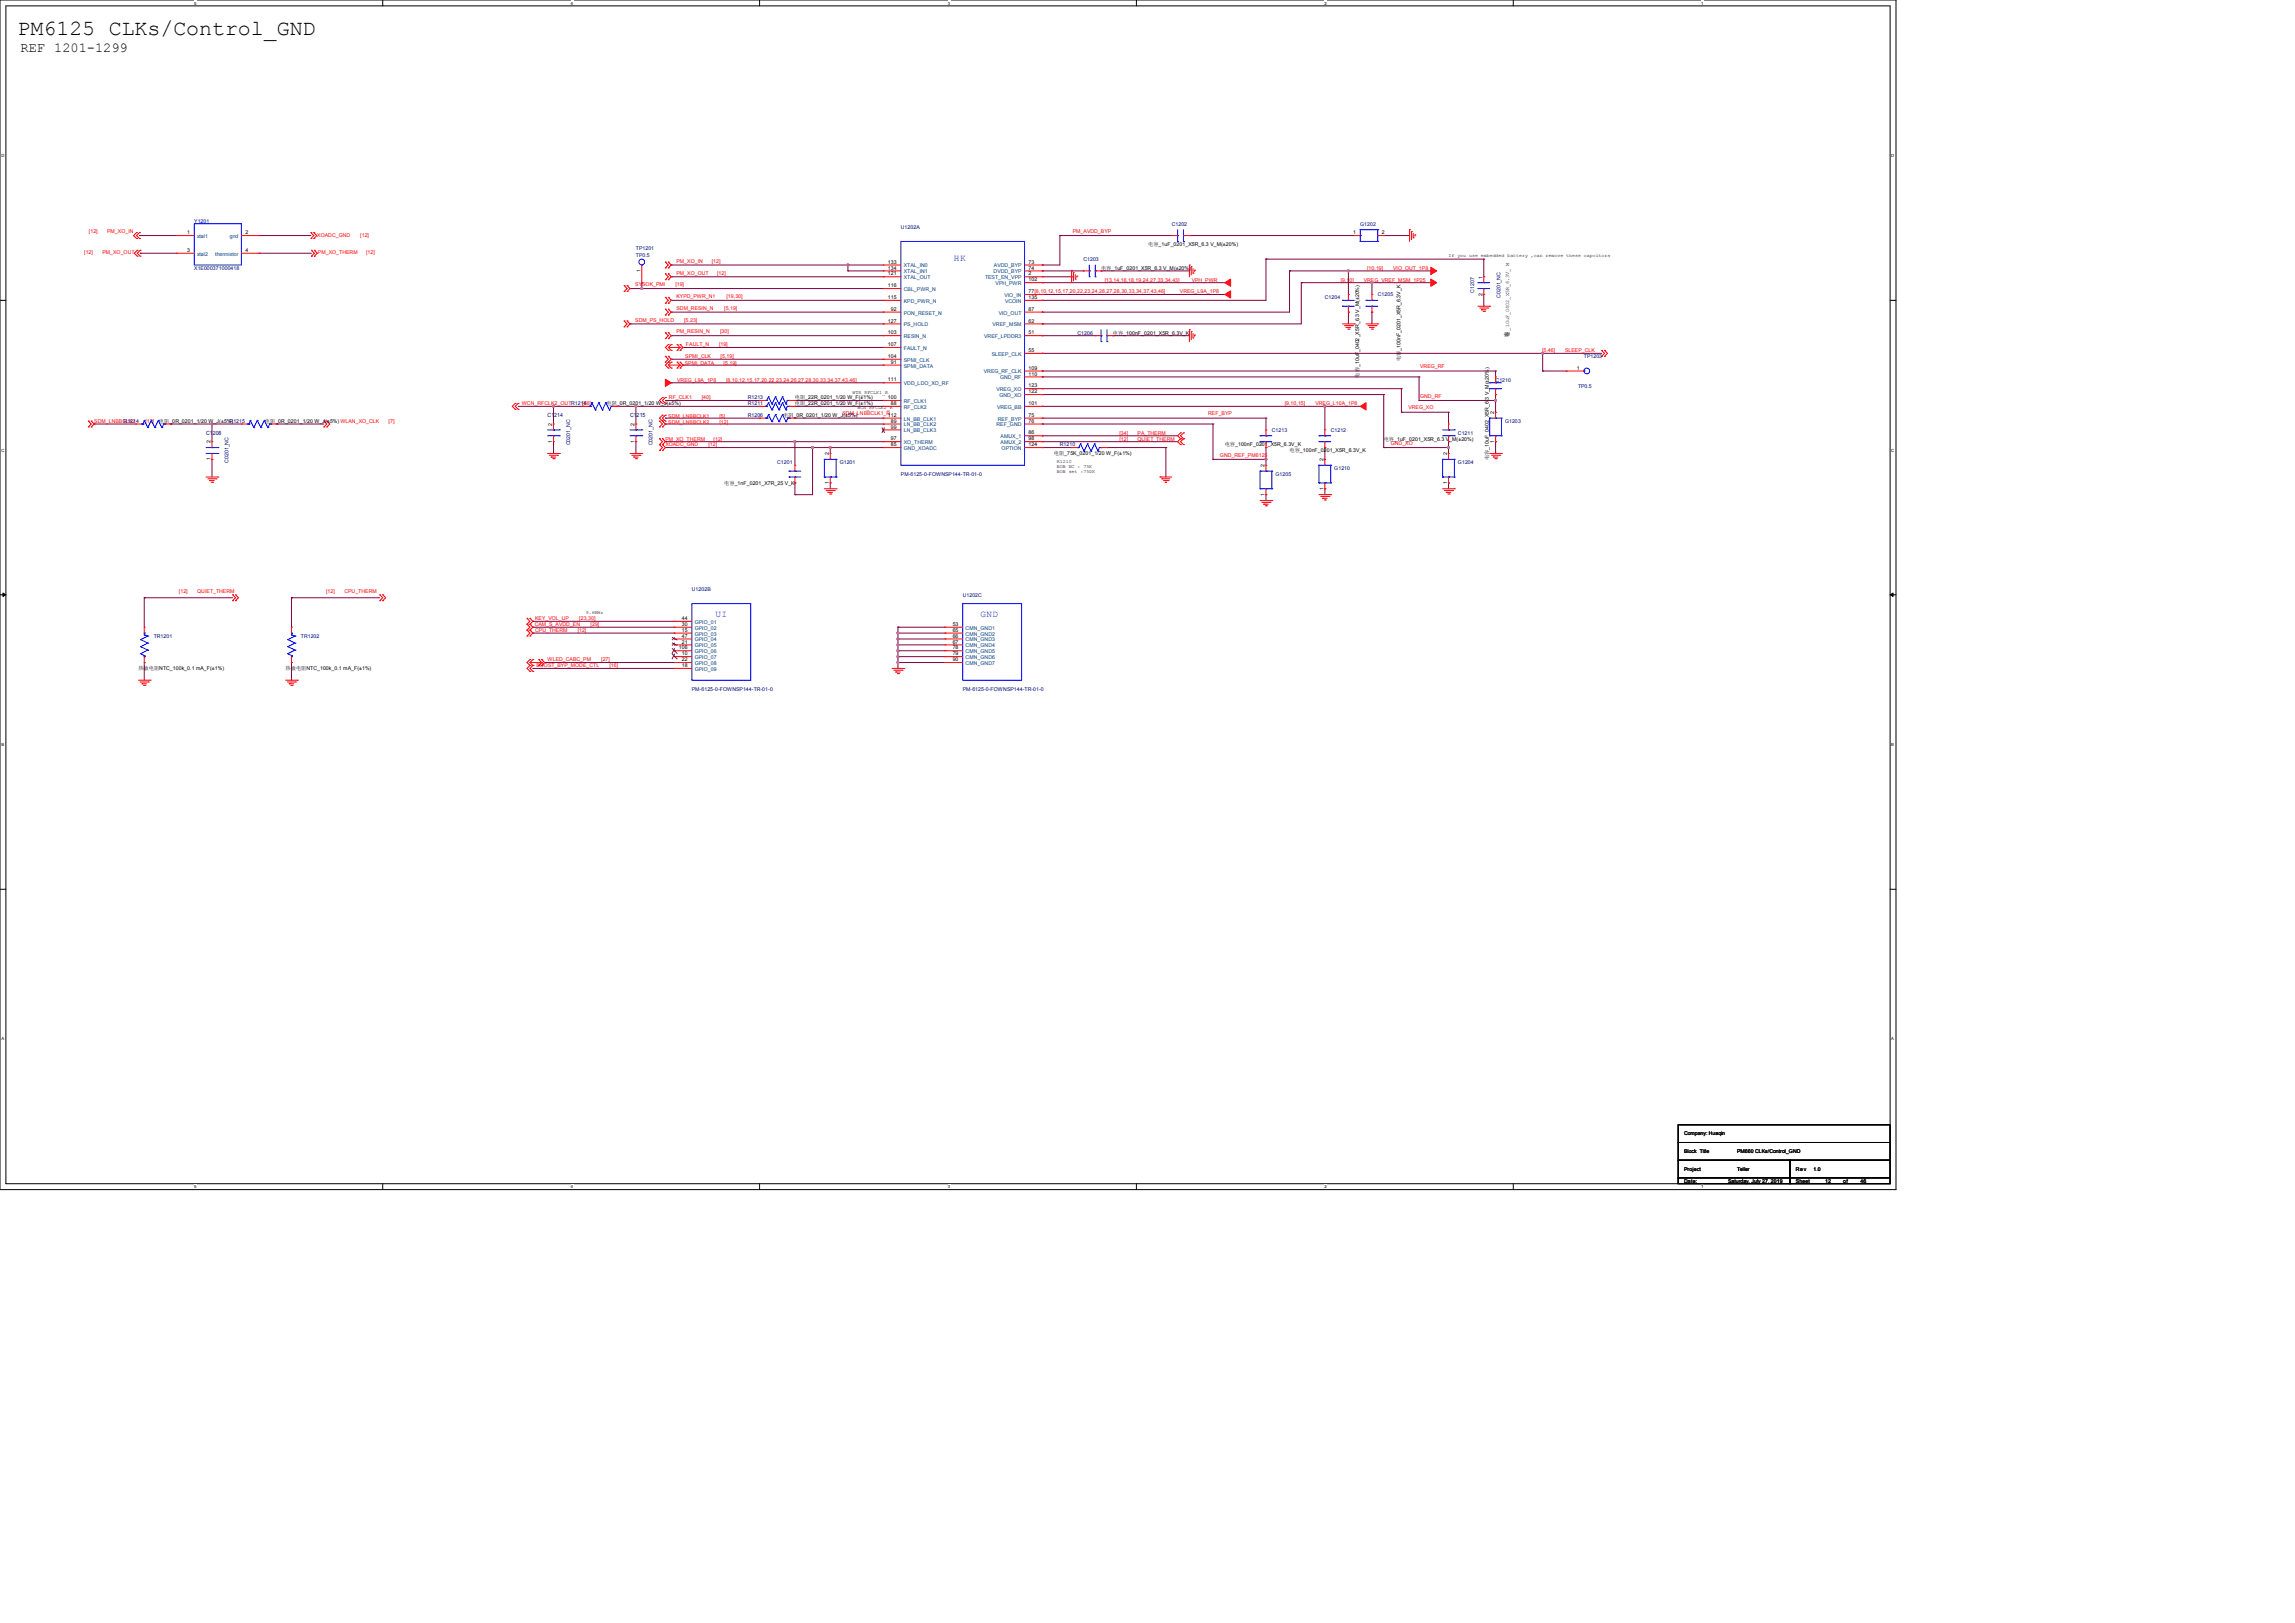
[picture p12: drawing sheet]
<svg xmlns="http://www.w3.org/2000/svg" width="297mm" height="210mm" viewBox="0 0 297 210" stroke-linecap="round" stroke-linejoin="round" font-family="sans-serif">
<defs><g id="words">
<text font-size="2.8" x="2.3" y="4.5">PM6125 CLKs/Control_GND</text>
<text font-size="1.8" x="2.7" y="6.7">REF 1201-1299</text>
<g font-size="1.2" fill="#00f">
<text x="123.4" y="33.7">HK</text>
<text x="92.6" y="79.8">UI</text>
<text x="126.9" y="79.8">GND</text>
</g>
<g font-size=".8">
<text x="195.3" y="43.6" transform="rotate(-90 195.3 43.6)">电</text>
<text x="195.3" y="43.6" transform="rotate(-90 195.3 43.6)">容</text>
</g>
<g font-size=".7" fill="#000080">
<text x="25.1" y="28.8">Y1201</text>
<text x="116.6" y="29.6">U1202A</text>
<text x="151.6" y="29.2">C1202</text>
<text x="176" y="29.2">G1202</text>
<text x="25.1" y="34.9">X1E000371000418</text>
<text x="82.3" y="33.2">TP0.5</text>
<text x="82.3" y="32.3">TP1201</text>
<text x="140.2" y="33.8">C1203</text>
<text x="171.4" y="38.7">C1204</text>
<text x="178.3" y="38.3">C1205</text>
<text x="190.8" y="37.9" transform="rotate(-90 190.8 37.9)">C1207</text>
<text x="194.2" y="38.6" transform="rotate(-90 194.2 38.6)">C0201_NC</text>
<text x="139.4" y="43.3">C1206</text>
<text x="205" y="46.3">TP1203</text>
<text x="96.8" y="52.4">R1211</text>
<text x="96.8" y="51.7">R1213</text>
<text x="96.8" y="54">R1206</text>
<text x="193.5" y="49.4">C1210</text>
<text x="204.2" y="50.1">TP0.5</text>
<text x="16" y="54.7">R1214</text>
<text x="26.7" y="56.3">C1208</text>
<text x="29.6" y="59.9" transform="rotate(-90 29.6 59.9)">C0201_NC</text>
<text x="29.7" y="54.7">R1215</text>
<text x="70.9" y="54">C1214</text>
<text x="73.8" y="57.6" transform="rotate(-90 73.8 57.6)">C0201_NC</text>
<text x="81.5" y="54">C1215</text>
<text x="84.5" y="57.6" transform="rotate(-90 84.5 57.6)">C0201_NC</text>
<text x="137.2" y="57.8">R1210</text>
<text x="164.6" y="55.9">C1213</text>
<text x="172.2" y="55.9">C1212</text>
<text x="188.7" y="56.2">C1211</text>
<text x="194.8" y="54.7">G1203</text>
<text x="100.6" y="60">C1201</text>
<text x="108.7" y="60">G1201</text>
<text x="116.6" y="61.6">PM-6125-0-FOWNSP144-TR-01-0</text>
<text x="165.1" y="61.6">G1205</text>
<text x="172.7" y="60.8">G1210</text>
<text x="188.7" y="60">G1204</text>
<text x="89.5" y="76.4">U1202B</text>
<text x="124.6" y="77.2">U1202C</text>
<text x="19.9" y="82.5">TR1201</text>
<text x="38.9" y="82.5">TR1202</text>
<text x="89.5" y="89.4">PM-6125-0-FOWNSP144-TR-01-0</text>
<text x="124.6" y="89.4">PM-6125-0-FOWNSP144-TR-01-0</text>
</g>
<g font-size=".7" fill="#f00">
<text x="10.9" y="32.9">[12]</text>
<text x="11.5" y="30.2">[12]</text>
<text x="13.3" y="32.9">PM_XO_OUT</text>
<text x="13.9" y="30.2">PM_XO_IN</text>
<text x="41.1" y="30.6">XOADC_GND</text>
<text x="41.1" y="32.9">PM_XO_THERM</text>
<text x="46.6" y="30.6">[12]</text>
<text x="47.4" y="32.9">[12]</text>
<text x="87.5" y="34">PM_XO_IN</text>
<text x="87.5" y="35.5">PM_XO_OUT</text>
<text x="92.1" y="34">[12]</text>
<text x="92.8" y="35.5">[12]</text>
<text x="138.8" y="30.1">PM_AVDD_BYP</text>
<text x="176.9" y="34.9">[10,19]</text>
<text x="180.3" y="34.9">VIO_OUT_1P8</text>
<text x="82.2" y="37">SYSOK_PMI</text>
<text x="82.2" y="41.6">SDM_PS_HOLD</text>
<text x="87.4" y="37">[19]</text>
<text x="87.5" y="38.6">KYPD_PWR_N1</text>
<text x="87.5" y="40.1">SDM_RESIN_N</text>
<text x="88.5" y="41.6">[5,23]</text>
<text x="93.7" y="40.1">[5,19]</text>
<text x="94" y="38.6">[19,30]</text>
<text x="143" y="36.4">[13,14,16,18,19,24,27,33,34,43]</text>
<text x="152.7" y="38">VREG_L9A_1P8</text>
<text x="154.2" y="36.4">VPH_PWR</text>
<text x="173.5" y="36.4">[9,10]</text>
<text x="176.5" y="36.4">VREG_VREF_MSM_1P25</text>
<text x="87.5" y="43.1">PM_RESIN_N</text>
<text x="88.6" y="47.2">SPMI_DATA</text>
<text x="88.7" y="46.3">SPMI_CLK</text>
<text x="88.8" y="44.8">FAULT_N</text>
<text x="93" y="44.8">[19]</text>
<text x="93.2" y="43.1">[30]</text>
<text x="93.3" y="46.3">[5,19]</text>
<text x="93.6" y="47.2">[5,19]</text>
<text x="183.8" y="47.6">VREG_RF</text>
<text x="199.6" y="45.6">[5,46]</text>
<text x="202.5" y="45.6">SLEEP_CLK</text>
<text x="67.5" y="52.4">WCN_RFCLK2_OUTR1216</text>
<text x="75.4" y="52.4">[46]</text>
<text x="86.6" y="51.7">RF_CLK1</text>
<text x="87.6" y="49.4">VREG_L9A_1P8</text>
<text x="90.8" y="51.7">[40]</text>
<text x="94" y="49.4">[8,10,12,15,17,20,22,23,24,26,27,28,30,33,34,37,43,46]</text>
<text x="109" y="53.7">SDM_LNBBCLK1_R</text>
<text x="156.4" y="53.7">REF_BYP</text>
<text x="166.3" y="52.4">[9,10,15]</text>
<text x="170.2" y="52.4">VREG_L10A_1P8</text>
<text x="182.3" y="53">VREG_XO</text>
<text x="183.8" y="51.5">GND_RF</text>
<text x="12.2" y="54.7">SDM_LNBBCLK2</text>
<text x="18.8" y="54.7">[12]</text>
<text x="50.3" y="54.7">[7]</text>
<text x="86.1" y="57">PM_XO_THERM</text>
<text x="86.1" y="57.8">XOADC_GND</text>
<text x="86.5" y="54">SDM_LNBBCLK1</text>
<text x="86.5" y="54.8">SDM_LNBBCLK2</text>
<text x="91.7" y="57.8">[12]</text>
<text x="92.3" y="57">[12]</text>
<text x="93.1" y="54">[5]</text>
<text x="93.1" y="54.8">[12]</text>
<text x="144.9" y="57">[12]</text>
<text x="144.9" y="56.2">[34]</text>
<text x="147.2" y="56.2">PA_THERM</text>
<text x="147.2" y="57">QUIET_THERM</text>
<text x="157.9" y="59.1">GND_REF_PM6125</text>
<text x="180" y="57.6">GND_XO</text>
<text x="23.2" y="76.7">[12]</text>
<text x="25.5" y="76.7">QUIET_THERM</text>
<text x="42.2" y="76.7">[12]</text>
<text x="44.6" y="76.7">CPU_THERM</text>
<text x="69.2" y="81">CAM_S_AVDD_EN</text>
<text x="69.3" y="81.8">CPU_THERM</text>
<text x="69.3" y="80.2">KEY_VOL_UP</text>
<text x="74.8" y="81.8">[12]</text>
<text x="75" y="80.2">[23,30]</text>
<text x="76.4" y="81">[29]</text>
<text x="69.4" y="86.3">BOOST_BYP_MODE_CTL</text>
<text x="70.9" y="85.6">WLED_CABC_PM</text>
<text x="77.8" y="85.6">[27]</text>
<text x="78.9" y="86.3">[16]</text>
</g>
<g font-size=".7">
<text x="24.2" y="30.3">1</text>
<text x="24.2" y="32.6">3</text>
<text x="31.8" y="32.6">4</text>
<text x="31.8" y="30.3">2</text>
<text x="82.9" y="35.2" transform="rotate(-90 82.9 35.2)">1</text>
<text x="114.9" y="34.1">133</text>
<text x="114.9" y="34.9">134</text>
<text x="114.9" y="35.6">121</text>
<text x="133.1" y="34.9">74</text>
<text x="133.1" y="34.1">73</text>
<text x="133.1" y="35.6">2</text>
<text x="142.5" y="34.9">电容_1uF_0201_X5R_6.3 V_M(±20%)</text>
<text x="148.6" y="31.9">电容_1uF_0201_X5R_6.3 V_M(±20%)</text>
<text x="175.1" y="30.3">1</text>
<text x="178.8" y="30.3">2</text>
<text x="114.9" y="37.2">116</text>
<text x="114.9" y="38.7">115</text>
<text x="114.9" y="41.7">127</text>
<text x="115.3" y="40.2">92</text>
<text x="133.1" y="38.7">135</text>
<text x="133.1" y="40.2">87</text>
<text x="133.1" y="41.7">62</text>
<text x="133.1" y="37.9">77[8,10,12,15,17,20,22,23,24,26,27,28,30,33,34,37,43,46]</text>
<text x="133.1" y="36.4">102</text>
<text x="191.9" y="38.2" transform="rotate(-90 191.9 38.2)">2</text>
<text x="191.9" y="36" transform="rotate(-90 191.9 36)">1</text>
<text x="114.9" y="43.3">103</text>
<text x="114.9" y="44.8">107</text>
<text x="114.9" y="46.3">104</text>
<text x="115.3" y="47.1">91</text>
<text x="133.1" y="43.3">51</text>
<text x="133.1" y="45.6">55</text>
<text x="133.1" y="47.8">109</text>
<text x="144" y="43.3">电容_100nF_0201_X5R_6.3V_K</text>
<text x="181.2" y="46.7" transform="rotate(-90 181.2 46.7)">电容_100nF_0201_X5R_6.3V_K</text>
<text x="195.3" y="42.8" transform="rotate(-90 195.3 42.8)">_10uF_0402_X5R_6.3V_ M</text>
<text x="204.1" y="47.8">1</text>
<text x="78.5" y="52.4">电阻_0R_0201_1/20 W_J(±5%)</text>
<text x="101.3" y="54">电阻_0R_0201_1/20 W_J(±5%)</text>
<text x="102.9" y="52.4">电阻_22R_0201_1/20 W_F(±1%)</text>
<text x="102.9" y="51.7">电阻_22R_0201_1/20 W_F(±1%)</text>
<text x="114.9" y="53.9">112</text>
<text x="114.9" y="49.4">111</text>
<text x="114.9" y="51.6">100</text>
<text x="115.3" y="52.4">88</text>
<text x="133.1" y="50.1">123</text>
<text x="133.1" y="50.9">122</text>
<text x="133.1" y="48.6">110</text>
<text x="133.1" y="52.4">101</text>
<text x="133.1" y="53.9">75</text>
<text x="175.9" y="48.9" transform="rotate(-90 175.9 48.9)">电容_10uF_0402_X5R_6.3 V_M(±20%)</text>
<text x="193.4" y="53.6" transform="rotate(-90 193.4 53.6)">2</text>
<text x="20.6" y="54.7">电阻_0R_0201_1/20 W_J(±5%)</text>
<text x="27.3" y="59.6" transform="rotate(-90 27.3 59.6)">1</text>
<text x="27.3" y="57.4" transform="rotate(-90 27.3 57.4)">2</text>
<text x="34.3" y="54.7">电阻_0R_0201_1/20 W_J(±5%) WLAN_XO_CLK</text>
<text x="71.5" y="57.3" transform="rotate(-90 71.5 57.3)">1</text>
<text x="71.5" y="55.1" transform="rotate(-90 71.5 55.1)">2</text>
<text x="82.1" y="57.3" transform="rotate(-90 82.1 57.3)">1</text>
<text x="82.1" y="55.1" transform="rotate(-90 82.1 55.1)">2</text>
<text x="107.3" y="58.9" transform="rotate(-90 107.3 58.9)">2</text>
<text x="115.3" y="54.7">89</text>
<text x="115.3" y="55.5">99</text>
<text x="115.3" y="57.7">85</text>
<text x="115.3" y="57">97</text>
<text x="133.1" y="54.7">76</text>
<text x="133.1" y="56.2">86</text>
<text x="133.1" y="57">98</text>
<text x="133.1" y="57.7">124</text>
<text x="136.4" y="58.9">电阻_75K_0201_1/20 W_F(±1%)</text>
<text x="158.5" y="57.8">电容_100nF_0201_X5R_6.3V_K</text>
<text x="166.9" y="58.5">电容_100nF_0201_X5R_6.3V_K</text>
<text x="171.3" y="59.7" transform="rotate(-90 171.3 59.7)">2</text>
<text x="179.1" y="57">电容_1uF_0201_X5R_6.3 V_M(±20%)</text>
<text x="187.3" y="58.9" transform="rotate(-90 187.3 58.9)">2</text>
<text x="192.7" y="59.5" transform="rotate(-90 192.7 59.5)">电容_10uF_0402_X5R_6.3 V_M(±20%)</text>
<text x="193.4" y="57.3" transform="rotate(-90 193.4 57.3)">1</text>
<text x="93.7" y="62.7">电容_1nF_0201_X7R_25 V_K</text>
<text x="107.3" y="62.6" transform="rotate(-90 107.3 62.6)">1</text>
<text x="163.7" y="64.2" transform="rotate(-90 163.7 64.2)">1</text>
<text x="163.7" y="60.4" transform="rotate(-90 163.7 60.4)">2</text>
<text x="171.3" y="63.4" transform="rotate(-90 171.3 63.4)">1</text>
<text x="187.3" y="62.6" transform="rotate(-90 187.3 62.6)">1</text>
<text x="88.2" y="80.2">44</text>
<text x="88.2" y="81">30</text>
<text x="88.2" y="81.7">15</text>
<text x="88.2" y="82.5">47</text>
<text x="88.2" y="83.3">21</text>
<text x="123.3" y="81">53</text>
<text x="123.3" y="81.7">65</text>
<text x="123.3" y="82.5">66</text>
<text x="123.3" y="83.3">67</text>
<text x="17.9" y="86.7">热敏电阻NTC_100k_0.1 mA_F(±1%)</text>
<text x="37" y="86.7">热敏电阻NTC_100k_0.1 mA_F(±1%)</text>
<text x="87.9" y="84">106</text>
<text x="88.2" y="84.8">10</text>
<text x="88.2" y="85.6">22</text>
<text x="88.2" y="86.3">18</text>
<text x="123.3" y="84">78</text>
<text x="123.3" y="84.8">79</text>
<text x="123.3" y="85.6">90</text>
<text x="217.9" y="146.9">Company: Huaqin</text>
<text x="217.9" y="149.2">Block Title</text>
<text x="224.8" y="149.2">PM660 CLKs/Control_GND</text>
<text x="217.9" y="151.5">Project</text>
<text x="217.9" y="153">Date:</text>
<text x="223.6" y="153">Saturday, July 27, 2019</text>
<text x="224.8" y="151.5">Teller</text>
<text x="232.4" y="151.5">Rev</text>
<text x="232.4" y="153">Sheet</text>
<text x="234.7" y="151.5">1.0</text>
<text x="236.2" y="153">12</text>
<text x="238.5" y="153">of</text>
<text x="240.8" y="153">46</text>
</g>
<g font-size=".7" fill="#004080">
<text x="25.5" y="30.8">xtal1</text>
<text x="25.5" y="33.1">xtal2</text>
<text x="27.9" y="33.1">thermistor</text>
<text x="29.8" y="30.8">gnd</text>
<text x="117" y="34.6">XTAL_IN0</text>
<text x="117" y="35.4">XTAL_IN1</text>
<text x="128.6" y="35.4">DVDD_BYP</text>
<text x="128.6" y="34.6">AVDD_BYP</text>
<text x="117" y="36.1">XTAL_OUT</text>
<text x="117" y="37.7">CBL_PWR_N</text>
<text x="117" y="39.2">KPD_PWR_N</text>
<text x="117" y="40.7">PON_RESET_N</text>
<text x="127.5" y="36.1">TEST_EN_VPP</text>
<text x="128.8" y="36.9">VPH_PWR</text>
<text x="129.2" y="40.7">VIO_OUT</text>
<text x="130" y="38.4">VIO_IN</text>
<text x="130.1" y="39.2">VCOIN</text>
<text x="117" y="42.2">PS_HOLD</text>
<text x="117" y="43.8">RESIN_N</text>
<text x="117" y="45.3">FAULT_N</text>
<text x="117" y="46.8">SPMI_CLK</text>
<text x="117" y="47.6">SPMI_DATA</text>
<text x="127.4" y="43.8">VREF_LPDDR3</text>
<text x="128.4" y="46">SLEEP_CLK</text>
<text x="128.4" y="42.2">VREF_MSM</text>
<text x="117" y="49.8">VDD_LDO_XO_RF</text>
<text x="117" y="52.1">RF_CLK1</text>
<text x="117" y="52.9">RF_CLK2</text>
<text x="127.3" y="48.3">VREG_RF_CLK</text>
<text x="128.9" y="50.6">VREG_XO</text>
<text x="129" y="52.9">VREG_BB</text>
<text x="129.3" y="51.4">GND_XO</text>
<text x="129.4" y="49.1">GND_RF</text>
<text x="117" y="54.4">LN_BB_CLK1</text>
<text x="117" y="55.2">LN_BB_CLK2</text>
<text x="117" y="55.9">LN_BB_CLK3</text>
<text x="117" y="57.5">XO_THERM</text>
<text x="117" y="58.2">GND_XOADC</text>
<text x="129" y="55.2">REF_GND</text>
<text x="129.1" y="54.4">REF_BYP</text>
<text x="129.5" y="56.7">AMUX_1</text>
<text x="129.5" y="57.5">AMUX_2</text>
<text x="129.6" y="58.2">OPTION</text>
<text x="89.9" y="80.7">GPIO_01</text>
<text x="89.9" y="81.5">GPIO_02</text>
<text x="89.9" y="82.2">GPIO_03</text>
<text x="89.9" y="83">GPIO_04</text>
<text x="89.9" y="83.8">GPIO_05</text>
<text x="125" y="81.5">CMN_GND1</text>
<text x="125" y="82.2">CMN_GND2</text>
<text x="125" y="83">CMN_GND3</text>
<text x="125" y="83.8">CMN_GND4</text>
<text x="89.9" y="84.5">GPIO_06</text>
<text x="89.9" y="85.3">GPIO_07</text>
<text x="89.9" y="86">GPIO_08</text>
<text x="89.9" y="86.8">GPIO_09</text>
<text x="125" y="84.5">CMN_GND5</text>
<text x="125" y="85.3">CMN_GND6</text>
<text x="125" y="86">CMN_GND7</text>
</g>
<g font-size=".6">
<text x="187.5" y="33.3">If you use embedded battery ,can remove these capcitors</text>
<text x="110.3" y="51">WTR_RFCLK1_R</text>
<text x="111" y="53">WCN_RFCLK2_R</text>
<text x="136.8" y="60">R1210</text>
<text x="136.8" y="60.6">BOB NC : 75K</text>
<text x="136.8" y="61.2">BOB set :750K</text>
<text x="75.8" y="79.4">9.6MHz</text>
</g>
<g font-size=".5">
<text x="25.1" y=".6">5</text>
<text x="73.9" y=".6">4</text>
<text x="122.6" y=".6">3</text>
<text x="171.4" y=".6">2</text>
<text x="220.2" y=".6">1</text>
<text x=".2" y="20.4">D</text>
<text x="244.7" y="20.4">D</text>
<text x=".2" y="58.4">C</text>
<text x="244.7" y="58.4">C</text>
<text x=".2" y="96.5">B</text>
<text x="244.7" y="96.5">B</text>
<text x=".2" y="134.6">A</text>
<text x="244.7" y="134.6">A</text>
<text x="25.1" y="153.8">5</text>
<text x="73.9" y="153.8">4</text>
<text x="122.6" y="153.8">3</text>
<text x="171.4" y="153.8">2</text>
<text x="220.2" y="153.8">1</text>
</g>
</g></defs>
<path d="M0 0h245.4v153.9h-245.4zM.8 .8h243.8v152.4h-243.8z" fill="none" stroke="#000" stroke-width=".13"/>
<g fill="#fff">
<path d="M25.1 .1h.3v.6h-.3z"/>
<path d="M25.1 153.2h.3v.6h-.3z"/>
</g>
<path d="M49.5 0v.8M49.5 153.2v.7" fill="none" stroke="#000" stroke-width=".13"/>
<g fill="#fff">
<path d="M73.9 .1h.3v.6h-.3z"/>
<path d="M73.9 153.2h.3v.6h-.3z"/>
</g>
<path d="M98.3 0v.8M98.3 153.2v.7" fill="none" stroke="#000" stroke-width=".13"/>
<g fill="#fff">
<path d="M122.7 .1h.3v.6h-.3z"/>
<path d="M122.7 153.2h.3v.6h-.3z"/>
</g>
<path d="M147.1 0v.8M147.1 153.2v.7" fill="none" stroke="#000" stroke-width=".13"/>
<g fill="#fff">
<path d="M171.4 .1h.3v.6h-.3z"/>
<path d="M171.4 153.2h.3v.6h-.3z"/>
</g>
<path d="M195.8 0v.8M195.8 153.2v.7" fill="none" stroke="#000" stroke-width=".13"/>
<g fill="#fff">
<path d="M220.2 .1h.3v.6h-.3z"/>
<path d="M220.2 153.2h.3v.6h-.3z"/>
<path d="M.2 19.8h.4v.6h-.4z"/>
<path d="M244.8 19.8h.4v.6h-.4z"/>
<path d="M.2 57.9h.4v.6h-.4z"/>
<path d="M244.8 57.9h.4v.6h-.4z"/>
</g>
<path d="M0 38.9h.8M244.6 38.9h.8" fill="none" stroke="#000" stroke-width=".13"/>
<g fill="#fff">
<path d="M.2 96h.4v.6h-.4z"/>
<path d="M244.8 96h.4v.6h-.4z"/>
</g>
<path d="M0 77h.8M244.6 77h.8" fill="none" stroke="#000" stroke-width=".13"/>
<path d="M.4 76.7l.4 .3-.4 .2zM244.6 77l.4-.3v.5z" fill="#000" stroke="#000" stroke-width=".13"/>
<g fill="#fff">
<path d="M.2 134.1h.4v.6h-.4z"/>
<path d="M244.8 134.1h.4v.6h-.4z"/>
</g>
<path d="M0 115.1h.8M244.6 115.1h.8M217.2 145.5h27.4v2.3h-27.4zM217.2 147.8h27.4v2.3h-27.4zM217.2 150.1h14.4v2.3h-14.4zM217.2 152.4h14.4v.8h-14.4zM231.6 152.4h13v.8h-13zM231.6 150.1h13v2.3h-13z" fill="none" stroke="#000" stroke-width=".13"/>
<g fill="none" stroke="#800040" stroke-width=".13">
<path d="M18.1 30.5h.1M18.1 30.5h4.8M18.1 32.8h.1M18.1 32.8h4.8M33.5 30.5h6.7M33.5 32.8h6.8M33.5 32.8h.1M33.5 30.5h.1M81.5 37.3h.1M81.5 37.3h32.8M83.1 36.6h.1M83.1 37.3h.1"/>
<path d="M83.1 36.6v.7M86.9 35.8h27.4M86.9 38.9h27.4M86.9 34.3h.1M86.9 35.8h.1M86.9 38.9h.1M86.9 34.3h27.4M109.7 35.1h4.6M109.7 34.3h.1M109.7 35.1h.1M109.7 34.3v.8M134.9 36.6h23.6"/>
<path d="M134.9 38.1h23.6M134.9 35.1h5.3M134.9 34.3h.1M134.9 35.1h.1M134.9 36.6h.1M134.9 38.1h.1M134.9 38.9h.1M134.9 35.8h3.8M137.2 30.5h.1M137.2 30.5v3.8h-2.3M137.2 30.5h14.4M138.7 35.8h.1"/>
<path d="M142.5 35.1h11.4M142.5 35.1h.1M153.9 30.5h21.4M153.9 30.5h.1M163.8 33.5h.1M163.8 33.5v5.4h-28.9M163.8 33.5h28.2M166.9 35.1h.1M166.9 35.1v5.3h-32M166.9 35.1h18.3M168.4 36.6h.1M168.4 36.6v5.3h-33.5"/>
<path d="M168.4 36.6h16.8M174.5 35.1h.1M174.5 35.1v3M177.5 36.6h.1M177.5 36.6v1.5M179.1 30.5h.1M179.1 30.5h3.3M192 38.1h.1M192 33.5h.1M192 33.5v2.3M192 38.1v1.5M12.2 54.9h5.3"/>
<path d="M12.2 54.9h.1M22.1 54.9h.1M22.1 54.9h9.1M27.4 54.9h.1M27.4 59.4h.1M27.4 54.9v2.2M27.4 59.4v2.3M35.8 54.9h.1M35.8 54.9h6.1M67.1 52.6h8.3M71.6 52.6h.1M71.6 58.7h.1"/>
<path d="M71.6 52.6v2.3M71.6 57.1v1.6M75.4 52.6h.1M80 52.6h18.3M81.5 41.9h.1M81.5 41.9h32.8M82.3 52.6h.1M82.3 58.7h.1M82.3 52.6v2.3M82.3 57.1v1.6M86.1 57.9h28.2M86.1 54.9h28.2"/>
<path d="M86.1 54.1h.1M86.1 54.9h.1M86.1 57.1h.1M86.1 57.9h.1M86.1 51.8h12.2M86.1 57.1h28.2M86.1 54.1h12.2M86.9 40.4h27.4M86.9 43.4h27.4M86.9 46.5h27.4M86.9 49.5h27.4M86.9 40.4h.1"/>
<path d="M86.9 43.4h.1M86.9 46.5h.1M86.9 49.5h.1M88.4 45h.1M88.4 47.2h.1M88.4 45h25.9M88.4 47.2h25.9M98.3 51.8h.1M98.3 52.6h.1M102.9 52.6h11.4M102.9 54.1h11.4M102.9 51.8h11.4"/>
<path d="M102.9 52.6h.1M102.9 54.1h.1M102.9 57.1h.1M102.9 51.8h.1M102.9 57.1v3.1M105.2 57.9h.1M105.2 57.9v6.1h-2.3M107.4 57.9h.1M107.4 57.9v.8M134.9 45.7h72.4M134.9 54.9h22.1M134.9 57.9h3.8"/>
<path d="M134.9 54.1h28.9M134.9 48.8h48.7M134.9 57.1h17.5M134.9 56.4h17.5M134.9 52.6h41.1M134.9 43.4h.1M134.9 45.7h.1M134.9 48h.1M134.9 48.8h.1M134.9 50.3h.1M134.9 51.1h.1M134.9 54.1h.1"/>
<path d="M134.9 54.9h.1M134.9 52.6h.1M134.9 56.4h.1M134.9 57.1h.1M134.9 40.4h.1M134.9 41.9h.1M134.9 57.9h.1M134.9 51.1h44.2M134.9 43.4h6.8M134.9 48h58.6M134.9 50.3h46.5M143.3 57.9h.1"/>
<path d="M143.3 57.9h7.6M144 43.4h.1M144 43.4h9.9M150.9 57.9h.1M150.9 57.9v3.8M157 54.9h.1M157 59.4h.1M157 54.9v4.5M157 59.4h6.8M163.8 54.1h.1M163.8 57.9h.1M163.8 59.4h.1"/>
<path d="M163.8 54.1v1.5M163.8 57.9v2.3M171.4 52.6h.1M171.4 57.9h.1M171.4 52.6v3M171.4 57.9v1.5M174.5 40.4h.1M174.5 40.4v1.5M177.5 40.4h.1M177.5 40.4v1.5M179.1 57.9h8.4M179.1 51.1h.1"/>
<path d="M179.1 57.9h.1M179.1 51.1v6.8M181.4 53.3h6.1M181.4 50.3h.1M181.4 53.3h.1M181.4 50.3v3M183.6 48.8h.1M183.6 51.8h.1M183.6 48.8v3M183.6 51.8h9.9M187.5 57.9h.1M187.5 57.1h.1"/>
<path d="M187.5 53.3h.1M187.5 53.3v1.6M187.5 57.1v1.6M193.5 48h.1M193.5 51.1h.1M193.5 51.8h.1M193.5 57.1h.1M193.5 48v.8M193.5 51.1v2.2M193.5 57.1v1.6M199.6 45.7h.1M199.6 48h.1"/>
<path d="M199.6 45.7v2.3M199.6 48h3.1M18.7 77.3h.1M18.7 77.3v3.9M18.7 77.3h11.4M37.7 77.3h.1M37.7 77.3v3.9M37.7 77.3h11.4M102.9 62.5h.1M102.9 64h.1M102.9 62.5v1.5M107.4 62.5h.1"/>
<path d="M107.4 62.5v.7M163.8 64h.1M163.8 64v.8M171.4 63.2h.1M171.4 63.2v.8M187.5 62.5h.1M187.5 62.5v.7M18.7 85.7h.1M18.7 85.7v2.3M37.7 85.7h.1M37.7 85.7v2.3M69 81.9h.1"/>
<path d="M69 86.5h.1M69 80.4h.1M69 81.2h.1M69 81.2h18.2M69 81.9h18.2M69 86.5h18.2M69 80.4h18.2M70.5 85.7h.1M70.5 85.7h16.7M116.2 81.2h6.1M116.2 81.9h6.1M116.2 82.7h6.1"/>
<path d="M116.2 83.4h6.1M116.2 84.2h6.1M116.2 85h6.1M116.2 85.7h6.1M116.2 81.2h.1M116.2 81.9h.1M116.2 82.7h.1M116.2 83.4h.1M116.2 84.2h.1M116.2 85h.1M116.2 85.7h.1M116.2 81.2v5.3"/>
</g>
<g fill="#f0f" stroke="#f0f" stroke-width=".13">
<circle cx="116.2" cy="82.7" r=".14"/>
<circle cx="116.2" cy="81.9" r=".14"/>
<circle cx="116.2" cy="84.2" r=".14"/>
<circle cx="116.2" cy="83.4" r=".14"/>
<circle cx="116.2" cy="85" r=".14"/>
<circle cx="116.2" cy="85.7" r=".14"/>
<circle cx="109.7" cy="34.3" r=".14"/>
<circle cx="102.9" cy="57.1" r=".14"/>
<circle cx="105.1" cy="57.9" r=".14"/>
<circle cx="107.4" cy="57.9" r=".14"/>
<circle cx="199.6" cy="45.7" r=".14"/>
<circle cx="193.5" cy="51.8" r=".14"/>
<circle cx="187.4" cy="57.9" r=".14"/>
<circle cx="163.8" cy="59.4" r=".14"/>
<circle cx="171.4" cy="52.6" r=".14"/>
<circle cx="174.5" cy="35" r=".14"/>
<circle cx="177.5" cy="36.6" r=".14"/>
<circle cx="83" cy="37.3" r=".14"/>
<circle cx="27.4" cy="54.9" r=".14"/>
<circle cx="71.6" cy="52.6" r=".14"/>
<circle cx="82.3" cy="52.6" r=".14"/>
</g>
<g fill="none" stroke="#f00" stroke-width=".13">
<path d="M17.7 30.1h.1M17.7 30.9h.1M17.7 30.1l-.4 .4 .4 .4M17.8 32.4l-.4 .4 .4 .3M17.8 32.4h.1M17.8 33.1h.1M18.1 30.1l-.4 .4 .4 .4M18.1 30.1h.1M18.1 30.9h.1M18.1 32.4h.1M18.1 33.1h.1M18.1 32.4l-.3 .4 .3 .3"/>
<path d="M22.9 30.5h2.2M22.9 32.8h2.2M22.9 30.5h.1M22.9 32.8h.1M31.2 30.5h2.3M31.2 32.8h2.3M33.5 30.5h.1M33.5 32.8h.1M40.2 30.9h.1M40.2 30.1h.1M40.2 30.1l.4 .4-.4 .4M40.3 33.1h.1"/>
<path d="M40.3 32.4h.1M40.3 32.4l.4 .4-.4 .3M40.6 30.9h.1M40.6 30.1h.1M40.6 30.1l.4 .4-.4 .4M40.7 33.1h.1M40.7 32.4h.1M40.7 32.4l.4 .4-.4 .3M80.8 37l.4 .3-.4 .4M80.8 37.7h.1M80.8 37h.1M81.2 37h.1"/>
<path d="M81.2 37.7h.1M81.2 37l.3 .3-.3 .4M83.1 36.6h.1M83.1 34.3v2.3M86.1 34.7h.1M86.1 33.9h.1M86.1 36.2h.1M86.1 35.4h.1M86.1 39.2h.1M86.1 38.5h.1M86.1 33.9l.4 .4-.4 .4M86.1 35.4l.4 .4-.4 .4"/>
<path d="M86.1 38.5l.4 .4-.4 .3M86.5 33.9h.1M86.5 34.7h.1M86.5 35.4h.1M86.5 36.2h.1M86.5 38.5h.1M86.5 39.2h.1M86.5 33.9l.4 .4-.4 .4M86.5 35.4l.4 .4-.4 .4M86.5 38.5l.4 .4-.4 .3M114.3 34.3h.1M114.3 35.1h.1"/>
<path d="M114.3 35.8h.1M114.3 37.3h.1M114.3 38.9h.1M114.3 34.3h2.3M114.3 35.1h2.3M114.3 35.8h2.3M114.3 37.3h2.3M114.3 38.9h2.3M132.6 34.3h2.3M132.6 35.1h2.3M132.6 35.8h2.3M132.6 38.9h2.3"/>
<path d="M132.6 36.6h2.3M132.6 38.1h2.3M134.9 34.3h.1M134.9 35.1h.1M134.9 35.8h.1M134.9 36.6h.1M134.9 38.1h.1M134.9 38.9h.1M138.7 35.1h.1M138.7 35.1v1.5M138.9 35.3h.1M138.9 35.3v1"/>
<path d="M139.1 36.1h.1M139.1 35.5v.6M139.4 35.7h.1M139.4 35.7v.2M140.2 35.1h.1M140.2 35.1h.8M141.7 35.1h.8M142.5 35.1h.1M151.6 30.5h.1M151.6 30.5h.8M153.2 30.5h.7M153.9 34.3h.1"/>
<path d="M153.9 30.5h.1M153.9 34.3v1.5M154.2 34.5h.1M154.2 34.5v1.1M154.4 35.3h.1M154.4 34.8v.5M154.6 35h.1M154.6 35v.1M174.5 38.1h.1M174.5 38.1v.8M174.5 39.6v.8M175.3 30.5h.1"/>
<path d="M175.3 30.5h.7M177.5 38.1h.1M177.5 38.1v.8M177.5 39.6v.8M178.3 30.5h.8M179.1 30.5h.1M182.4 29.7h.1M182.4 29.7v1.5M182.6 30h.1M182.6 30v1M182.9 30.8h.1M182.9 30.2v.6"/>
<path d="M183.1 30.4h.1M183.1 30.4v.2M191.3 39.6h1.5M191.5 39.9h1.1M192 35.8h.1M192 38.1h.1M192 35.8v.8M192 37.3v.8M192.6 39.9h.1M192.8 39.6h.1M11.4 54.5l.4 .4-.4 .3M11.4 54.5h.1"/>
<path d="M11.4 55.2h.1M11.8 55.2h.1M11.8 54.5h.1M11.8 54.5l.4 .4-.4 .3M17.5 54.9h.8M17.5 54.9h.1M21.3 54.9h.8M22.1 54.9h.1M27.4 59.4h.1M27.4 57.1h.1M27.4 57.1v.8M27.4 58.7v.7"/>
<path d="M31.2 54.9h.1M31.2 54.9h.8M35.1 54.9h.7M35.8 54.9h.1M41.9 54.5l.4 .4-.4 .3M41.9 54.5h.1M41.9 55.2h.1M42.3 54.5h.1M42.3 55.2h.1M42.3 54.5l.4 .4-.4 .3M66.7 52.2l-.4 .4 .4 .4M66.7 52.2h.1"/>
<path d="M66.7 53h.1M67.1 52.2l-.4 .4 .4 .4M67.1 52.2h.1M67.1 53h.1M70.9 58.7h1.5M71.1 58.9h1.1M71.3 59.1h.1M71.3 59.1h.6M71.5 59.4h.2M71.6 57.1h.1M71.6 54.9h.1M71.6 54.9v.7"/>
<path d="M71.6 56.4v.7M71.7 59.4h.1M72.2 58.9h.1M72.4 58.7h.1M75.4 52.6h.1M75.4 52.6h.8M79.2 52.6h.8M80 52.6h.1M80.8 41.5l.4 .4-.4 .4M80.8 42.3h.1M80.8 41.5h.1M81.2 41.5h.1"/>
<path d="M81.2 42.3h.1M81.2 41.5l.3 .4-.3 .4M81.5 58.7h1.6M81.8 58.9h1M82 59.1h.6M82 59.1h.1M82.2 59.4h.2M82.3 57.1h.1M82.3 54.9h.1M82.3 54.9v.7M82.3 56.4v.7M82.4 59.4h.1"/>
<path d="M82.8 58.9h.1M83.1 58.7h.1M85.3 55.2h.1M85.3 54.5h.1M85.3 56.8h.1M85.3 57.5h.1M85.3 58.3h.1M85.3 54.5l.4 .4-.4 .3M85.3 56.8l.4 .3-.4 .4M85.3 57.5l.4 .4-.4 .4M85.7 53.7l-.4 .4 .8 .8-.4 .3M85.7 51.4l-.4 .4 .4 .4"/>
<path d="M85.7 53.7h.1M85.7 54.5h.1M85.7 55.2h.1M85.7 57.5h.1M85.7 56.8h.1M85.7 58.3h.1M85.7 51.4h.1M85.7 52.2h.1M85.7 56.8l.4 .3-.4 .4M85.7 57.5l.4 .4-.4 .4M86.1 53.7l-.4 .4 .4 .4M86.1 51.4l-.4 .4 .4 .4"/>
<path d="M86.1 40.8h.1M86.1 40h.1M86.1 43.8h.1M86.1 43.1h.1M86.1 46.9h.1M86.1 46.1h.1M86.1 53.7h.1M86.1 54.5h.1M86.1 51.4h.1M86.1 52.2h.1M86.1 43.1l.4 .3-.4 .4M86.1 46.1l.4 .4-.4 .4"/>
<path d="M86.1 40l.4 .4-.4 .4M86.5 44.6l-.4 .4 .4 .3M86.5 44.6h.1M86.5 45.3h.1M86.5 40h.1M86.5 40.8h.1M86.5 43.1h.1M86.5 43.8h.1M86.5 46.1h.1M86.5 46.9h.1M86.5 47.6h.1M86.5 45l.4 .3"/>
<path d="M86.5 45h1.5M86.5 47.2l.4 .4M86.5 47.2h1.5M86.5 46.1l.4 .4-.8 .7 .4 .4M86.5 43.1l.4 .3-.4 .4M86.5 40l.4 .4-.4 .4M86.9 44.6l-.4 .4M86.9 46.9l-.4 .3M86.9 44.6h.1M86.9 45.3h.1M86.9 46.9h.1M86.9 47.6h.1"/>
<path d="M87.6 44.6h.1M87.6 45.3h.1M87.6 46.9h.1M87.6 47.6h.1M87.6 44.6l.4 .4M87.6 46.9l.4 .3M88 45.3h.1M88 44.6h.1M88 45h.1M88 47.6h.1M88 46.9h.1M88 47.2h.1"/>
<path d="M88 45l-.4 .3M88 47.2l-.4 .4M88 46.9l.4 .3-.4 .4M88 44.6l.4 .4-.4 .3M98.3 52.6h.8M98.3 51.8h.8M98.3 54.1h.8M98.3 52.6h.1M98.3 51.8h.1M98.3 54.1h.1M102.1 52.6h.8M102.1 51.8h.8"/>
<path d="M102.1 54.1h.8M102.9 52.6h.1M102.9 51.8h.1M102.9 54.1h.1M107.4 58.7h.1M107.4 58.7v.7M114.3 40.4h.1M114.3 41.9h.1M114.3 43.4h.1M114.3 45h.1M114.3 46.5h.1M114.3 47.2h.1"/>
<path d="M114.3 49.5h.1M114.3 51.8h.1M114.3 52.6h.1M114.3 54.1h.1M114.3 54.9h.1M114.3 55.6h.1M114.3 57.1h.1M114.3 57.9h.1M114.3 41.9h2.3M114.3 45h2.3M114.3 47.2h2.3M114.3 57.9h2.3"/>
<path d="M114.3 43.4h2.3M114.3 52.6h2.3M114.3 54.9h2.3M114.3 40.4h2.3M114.3 46.5h2.3M114.3 49.5h2.3M114.3 51.8h2.3M114.3 54.1h2.3M114.3 55.6h2.3M114.3 57.1h2.3M132.6 41.9h2.3M132.6 57.9h2.3"/>
<path d="M132.6 43.4h2.3M132.6 48h2.3M132.6 52.6h2.3M132.6 54.9h2.3M132.6 40.4h2.3M132.6 54.1h2.3M132.6 57.1h2.3M132.6 45.7h2.3M132.6 48.8h2.3M132.6 50.3h2.3M132.6 51.1h2.3M132.6 56.4h2.3"/>
<path d="M134.9 40.4h.1M134.9 41.9h.1M134.9 43.4h.1M134.9 45.7h.1M134.9 48h.1M134.9 48.8h.1M134.9 50.3h.1M134.9 51.1h.1M134.9 52.6h.1M134.9 54.1h.1M134.9 54.9h.1M134.9 56.4h.1"/>
<path d="M134.9 57.1h.1M134.9 57.9h.1M138.7 57.9h.1M138.7 57.9h.7M141.7 43.4h.1M141.7 43.4h.8M142.5 57.9h.8M143.3 57.9h.1M143.3 43.4h.7M144 43.4h.1M152.8 56h.1M152.8 56.8h.1"/>
<path d="M152.8 57.5h.1M152.8 56l-.4 .4 .4 .4M152.8 56.8l-.4 .3 .4 .4M153.2 56l-.4 .4 .4 .4M153.2 56.8l-.4 .3 .4 .4M153.2 56.8h.1M153.2 56h.1M153.2 57.5h.1M153.9 42.7h.1M153.9 42.7v1.5M154.2 42.9h.1M154.2 42.9v1.1"/>
<path d="M154.4 43.7h.1M154.4 43.1v.6M154.6 43.3h.1M154.6 43.3v.2M163.8 55.6h.1M163.8 57.9h.1M163.8 55.6v.8M163.8 57.1v.8M171.4 55.6h.1M171.4 57.9h.1M171.4 59.4h.1M171.4 55.6v.8"/>
<path d="M171.4 57.1v.8M171.4 59.4v.8M173.7 41.9h1.6M174 42.1h1M174.2 42.4h.1M174.2 42.4h.6M174.4 42.6h.2M174.5 40.4h.1M174.6 42.6h.1M175 42.1h.1M175.3 41.9h.1M176.8 41.9h1.5"/>
<path d="M177 42.1h1.1M177.2 42.4h.6M177.2 42.4h.1M177.5 42.6h.1M177.5 40.4h.1M177.6 42.6h.1M178.1 42.1h.1M178.3 41.9h.1M187.5 57.1h.1M187.5 54.9h.1M187.5 58.7h.1M187.5 54.9v.7"/>
<path d="M187.5 56.4v.7M187.5 58.7v.7M191.7 40.1h.6M191.7 40.1h.1M191.9 40.3h.2M192.1 40.3h.1M192.8 58.7h1.5M193 58.9h1.1M193.3 59.1h.5M193.3 59.1h.1M193.5 59.4h.1M193.5 53.3h.1"/>
<path d="M193.5 57.1h.1M193.5 48.8h.1M193.5 51.1h.1M193.5 48.8v.7M193.5 50.3v.8M193.5 53.3v.8M193.5 56.4v.7M193.6 59.4h.1M194.1 58.9h.1M194.3 58.7h.1M202.7 48h2.3M202.7 48h.1"/>
<path d="M207.3 45.3l.3 .4-.3 .4M207.3 45.3h.1M207.3 46.1h.1M207.6 45.3h.1M207.6 46.1h.1M207.6 45.3l.4 .4-.4 .4M26.7 61.7h1.5M26.9 62h1.1M27.1 62.2h.1M27.1 62.2h.6M27.3 62.4h.2M27.5 62.4h.1"/>
<path d="M28 62h.1M28.2 61.7h.1M30.1 77.7h.1M30.1 77h.1M30.1 77l.4 .3-.4 .4M30.5 77.7h.1M30.5 77h.1M30.5 77l.4 .3-.4 .4M49.1 77l.4 .3-.4 .4M49.1 77.7h.1M49.1 77h.1M49.5 77.7h.1"/>
<path d="M49.5 77h.1M49.5 77l.4 .3-.4 .4M102.9 60.2h.1M102.9 62.5h.1M102.9 60.2v.8M102.9 61.7v.8M106.7 63.2h1.5M106.9 63.5h1.1M107.1 63.7h.6M107.1 63.7h.1M107.4 63.9h.1M107.4 62.5h.1"/>
<path d="M107.4 61.7v.8M107.5 63.9h.1M108 63.5h.1M108.2 63.2h.1M150.1 61.7h.1M150.1 61.7h1.5M150.3 62h.1M150.3 62h1.1M150.6 62.2h.6M150.8 62.4h.1M150.8 62.4h.2M151.2 62.2h.1"/>
<path d="M163.1 64.8h1.5M163.3 65h1.1M163.5 65.2h.6M163.5 65.2h.1M163.7 65.4h.2M163.8 60.2h.1M163.8 64h.1M163.8 60.2v.8M163.8 63.2v.8M163.9 65.4h.1M164.4 65h.1M164.6 64.8h.1"/>
<path d="M170.7 64h1.5M170.9 64.2h1.1M171.2 64.5h.5M171.2 64.5h.1M171.4 64.7h.1M171.4 63.2h.1M171.4 62.5v.7M171.5 64.7h.1M172 64.2h.1M172.2 64h.1M186.7 63.2h1.5M186.9 63.5h1.1"/>
<path d="M187.2 63.7h.5M187.2 63.7h.1M187.4 63.9h.1M187.5 62.5h.1M187.5 61.7v.8M187.5 63.9h.1M188 63.5h.1M188.2 63.2h.1M17.9 88h1.5M18.1 88.2h1.1M18.4 88.5h.6M18.4 88.5h.1"/>
<path d="M18.6 88.7h.2M18.7 85.7h.1M18.7 81.2h.1M18.7 81.2v.7M18.7 85v.7M18.8 88.7h.1M19.2 88.2h.1M19.4 88h.1M37 88h1.5M37.2 88.2h1M37.4 88.5h.1M37.4 88.5h.6"/>
<path d="M37.6 88.7h.2M37.7 85.7h.1M37.7 81.2h.1M37.7 81.2v.7M37.7 85v.7M37.8 88.7h.1M38.2 88.2h.1M38.5 88h.1M68.2 81.5l.4 .4-.4 .4M68.2 80l.4 .4-.4 .4M68.2 80.8l.4 .4-.4 .3M68.2 82.3h.1"/>
<path d="M68.2 81.5h.1M68.2 80.8h.1M68.2 80h.1M68.6 85.3h.1M68.6 86.1h.1M68.6 81.5h.1M68.6 82.3h.1M68.6 86.9h.1M68.6 80h.1M68.6 80.8h.1M68.6 85.7l.4 .4M68.6 85.7h1.5"/>
<path d="M68.6 81.5l.4 .4-.4 .4M68.6 80l.4 .4-.4 .4M68.6 80.8l.4 .4-.4 .3M68.6 85.3l-.4 .4 .4 .4M68.6 86.1l-.4 .4 .4 .4M69 85.3l-.4 .4M69 86.1l-.4 .4 .4 .4M69 85.3h.1M69 86.1h.1M69 86.9h.1M69.7 85.3h.1M69.7 86.1h.1"/>
<path d="M69.7 85.3l.4 .4M70.1 86.1h.1M70.1 85.3h.1M70.1 85.7h.1M70.1 85.7l-.4 .4M70.1 85.3l.4 .4-.4 .4M87.2 86.5h2.3M87.2 85.7h2.3M87.2 81.2h2.3M87.2 81.9h2.3M87.2 82.7h2.3M87.2 83.4h2.3"/>
<path d="M87.2 84.2h2.3M87.2 85h2.3M87.2 80.4h2.3M87.2 80.4h.1M87.2 81.2h.1M87.2 81.9h.1M87.2 82.7h.1M87.2 83.4h.1M87.2 84.2h.1M87.2 85h.1M87.2 85.7h.1M87.2 86.5h.1"/>
<path d="M115.4 86.5h1.6M115.7 86.7h1M115.9 87h.6M115.9 87h.1M116.1 87.2h.2M116.3 87.2h.1M116.7 86.7h.1M117 86.5h.1M122.3 81.2h.1M122.3 81.9h.1M122.3 82.7h.1M122.3 83.4h.1"/>
<path d="M122.3 84.2h.1M122.3 85h.1M122.3 85.7h.1M122.3 85.7h2.3M122.3 81.2h2.3M122.3 81.9h2.3M122.3 82.7h2.3M122.3 83.4h2.3M122.3 84.2h2.3M122.3 85h2.3"/>
</g>
<g fill="#f00" stroke="#f00" stroke-width=".13">
<path d="M86.1 49.1l.8 .4-.8 .5z" fill-rule="evenodd"/>
<path d="M158.5 36.6l.8-.5v.9z" fill-rule="evenodd"/>
<path d="M158.5 38.1l.8-.5v1z" fill-rule="evenodd"/>
<path d="M185.2 34.6l.7 .5-.7 .4z" fill-rule="evenodd"/>
<path d="M185.2 36.1l.7 .5-.7 .4z" fill-rule="evenodd"/>
<path d="M176 52.6l.8-.5v.9z" fill-rule="evenodd"/>
</g>
<g fill="none" stroke="#00f" stroke-width=".13">
<path d="M25.1 29h6.1v5.3h-6.1zM83.1 34.3h.1M116.6 31.2h16v29h-16zM141 35.1h.1M141 35.8h.1M141 34.3v1.5M141.7 35.8h.1M141.7 35.1h.1M141.7 34.3v1.5M152.4 30.5h.1M152.4 31.2h.1M152.4 29.7v1.5"/>
<path d="M153.2 31.2h.1M153.2 30.5h.1M153.2 29.7v1.5M173.7 38.9h1.6M173.7 39.6h1.6M173.7 38.9h.1M173.7 39.6h.1M174.5 38.9h.1M174.5 39.6h.1M176 30.5h.1M176 31.2h.1M176 29.7h.1"/>
<path d="M176 29.7v1.5M176 29.7h2.3M176 31.2h2.3M176.8 38.9h.1M176.8 39.6h.1M176.8 38.9h1.5M176.8 39.6h1.5M177.5 38.9h.1M177.5 39.6h.1M178.3 30.5h.1M178.3 29.7h.1M178.3 31.2h.1"/>
<path d="M178.3 29.7v1.5M191.3 36.6h.1M191.3 37.3h.1M191.3 36.6h1.5M191.3 37.3h1.5M192 36.6h.1M192 37.3h.1M18.3 54.9h.1M18.3 54.9h.2M18.5 54.9h.1M18.7 54.4h.1M18.7 54.4l.4 .9"/>
<path d="M18.7 54.4l-.2 .5M19.1 55.3h.1M19.6 54.4h.1M19.6 54.4l.4 .9M19.6 54.4l-.5 .9M20 55.3h.1M20.5 54.4l-.5 .9M20.5 54.4h.1M20.5 54.4l.5 .9M21 55.3h.1M21.2 54.9h.1M21.2 54.9l-.2 .4"/>
<path d="M21.3 54.9h.1M26.7 57.9h1.5M26.7 58.7h1.5M27.4 58.7h.1M27.4 57.9h.1M28.2 58.7h.1M28.2 57.9h.1M32 54.9h.1M32 54.9h.2M32.2 54.9h.1M32.4 54.4l-.2 .5M32.4 54.4h.1"/>
<path d="M32.4 54.4l.5 .9M32.9 55.3h.1M33.3 54.4h.1M33.3 54.4l.5 .9M33.3 54.4l-.4 .9M33.8 55.3h.1M34.2 54.4l-.4 .9M34.2 54.4h.1M34.2 54.4l.5 .9M34.7 55.3h.1M34.9 54.9l-.2 .4M34.9 54.9h.1"/>
<path d="M34.9 54.9h.2M35.1 54.9h.1M70.9 56.4h1.5M70.9 55.6h1.5M71.6 56.4h.1M71.6 55.6h.1M72.4 56.4h.1M72.4 55.6h.1M76.2 52.6h.1M76.2 52.6h.2M76.4 52.6h.1M76.6 52.1h.1"/>
<path d="M76.6 52.1l.4 .9M76.6 52.1l-.2 .5M77 53h.1M77.5 52.1l-.5 .9M77.5 52.1h.1M77.5 52.1l.5 .9M78 53h.1M78.4 52.1l-.4 .9M78.4 52.1h.1M78.4 52.1l.5 .9M78.9 53h.1M79.1 52.6l-.2 .4"/>
<path d="M79.1 52.6h.1M79.2 52.6h.1M81.5 56.4h1.6M81.5 55.6h1.6M82.3 56.4h.1M82.3 55.6h.1M83.1 56.4h.1M83.1 55.6h.1M99.1 52.6h.1M99.1 51.8h.1M99.1 54.1h.1M99.1 54.1h.2"/>
<path d="M99.2 52.6h.1M99.2 51.8h.1M99.3 54.1h.1M99.4 53.6l-.1 .5M99.4 52.1h.1M99.4 51.4h.1M99.4 53.6h.1M99.4 52.1l-.2 .5M99.4 51.4l-.2 .4M99.4 53.6l.5 1M99.4 52.1l.5 .9M99.4 51.4l.5 .9"/>
<path d="M99.9 53h.1M99.9 52.3h.1M99.9 54.6h.1M100.4 52.1h.1M100.4 51.4h.1M100.4 53.6h.1M100.4 52.1l-.5 .9M100.4 51.4l-.5 .9M100.4 53.6l.4 1M100.4 52.1l.4 .9M100.4 51.4l.4 .9M100.4 53.6l-.5 1"/>
<path d="M100.8 53h.1M100.8 52.3h.1M100.8 54.6h.1M101.3 52.1l.4 .9M101.3 51.4l.4 .9M101.3 53.6l-.5 1M101.3 52.1h.1M101.3 51.4h.1M101.3 53.6h.1M101.3 52.1l-.5 .9M101.3 51.4l-.5 .9M101.3 53.6l.4 1"/>
<path d="M101.7 53h.1M101.7 52.3h.1M101.7 54.6h.1M101.9 52.6h.1M101.9 51.8h.1M101.9 52.6l-.2 .4M101.9 51.8l-.2 .5M101.9 52.6h.2M101.9 51.8h.2M102 54.1l-.3 .5M102 54.1h.1M102.1 52.6h.1"/>
<path d="M102.1 51.8h.1M102.1 54.1h.1M106.7 59.4h.1M106.7 59.4h1.5M106.7 59.4v2.3M107.4 59.4h.1M108.2 59.4h.1M108.2 59.4v2.3M139.4 57.9h.1M139.4 57.9h.2M139.6 57.9h.1M139.8 57.4h.1"/>
<path d="M139.8 57.4l-.2 .5M139.8 57.4l.5 1M140.3 58.4h.1M140.7 57.4h.1M140.7 57.4l-.4 1M140.7 57.4l.5 1M141.2 58.4h.1M141.6 57.4h.1M141.6 57.4l-.4 1M141.6 57.4l.5 1M142.1 58.4h.1M142.3 57.9h.1"/>
<path d="M142.3 57.9l-.2 .5M142.3 57.9h.2M142.5 57.9h.1M142.5 43.4h.1M142.5 44.2h.1M142.5 42.7v1.5M143.3 44.2h.1M143.3 43.4h.1M143.3 42.7v1.5M163.1 56.4h.1M163.1 57.1h.1M163.1 56.4h1.5"/>
<path d="M163.1 57.1h1.5M163.8 56.4h.1M163.8 57.1h.1M170.7 56.4h.1M170.7 57.1h.1M170.7 56.4h1.5M170.7 57.1h1.5M171.4 56.4h.1M171.4 57.1h.1M186.7 59.4h.1M186.7 56.4h1.5M186.7 55.6h1.5"/>
<path d="M186.7 59.4v2.3M186.7 59.4h1.5M187.5 56.4h.1M187.5 55.6h.1M187.5 59.4h.1M188.2 56.4h.1M188.2 55.6h.1M188.2 59.4h.1M188.2 59.4v2.3M192.8 56.4h.1M192.8 54.1h.1M192.8 49.5h.1"/>
<path d="M192.8 50.3h.1M192.8 54.1v2.3M192.8 54.1h1.5M192.8 56.4h1.5M192.8 49.5h1.5M192.8 50.3h1.5M193.5 54.1h.1M193.5 56.4h.1M193.5 49.5h.1M193.5 50.3h.1M194.3 56.4h.1M194.3 54.1h.1"/>
<path d="M194.3 54.1v2.3M205 48h.1M89.5 78.1h7.7v9.9h-7.7zM102.1 61h.1M102.1 61.7h.1M102.1 61h1.5M102.1 61.7h1.5M102.9 61h.1M102.9 61.7h.1M106.7 61.7h.1M106.7 61.7h1.5M107.4 61.7h.1"/>
<path d="M108.2 61.7h.1M124.6 78.1h7.6v9.9h-7.6zM163.1 63.2h.1M163.1 61h.1M163.1 61h1.5M163.1 61v2.2M163.1 63.2h1.5M163.8 61h.1M163.8 63.2h.1M164.6 63.2h.1M164.6 61h.1M164.6 61v2.2"/>
<path d="M170.7 62.5h.1M170.7 60.2h.1M170.7 60.2v2.3M170.7 60.2h1.5M170.7 62.5h1.5M171.4 60.2h.1M171.4 62.5h.1M172.2 62.5h.1M172.2 60.2h.1M172.2 60.2v2.3M186.7 61.7h.1M186.7 61.7h1.5"/>
<path d="M187.5 61.7h.1M188.2 61.7h.1M18.2 82.8h.1M18.2 83.7h.1M18.2 84.6h.1M18.2 82.8l.9 .4M18.2 83.7l.9 .4M18.2 84.6l.5 .2M18.7 81.9h.1M18.7 85h.1M18.7 82.1h.1M18.7 84.8h.1"/>
<path d="M18.7 81.9v.2M18.7 84.8v.2M18.7 82.1l.4 .2M19.1 82.3h.1M19.1 83.2h.1M19.1 84.1h.1M19.1 82.3l-.9 .5M19.1 83.2l-.9 .5M19.1 84.1l-.9 .5M37.3 82.8h.1M37.3 83.7h.1M37.3 84.6h.1"/>
<path d="M37.3 82.8l.9 .4M37.3 83.7l.9 .4M37.3 84.6l.4 .2M37.7 81.9h.1M37.7 85h.1M37.7 82.1h.1M37.7 84.8h.1M37.7 81.9v.2M37.7 84.8v.2M37.7 82.1l.5 .2M38.2 82.3h.1M38.2 83.2h.1"/>
<path d="M38.2 84.1h.1M38.2 82.3l-.9 .5M38.2 83.2l-.9 .5M38.2 84.1l-.9 .5"/>
<circle cx="83" cy="33.9" r=".37"/>
<circle cx="205.3" cy="48" r=".37"/>
</g>
<path d="M114.1 55.3l.4 .7M114.5 55.3l-.4 .7M87 82.5l.7 .3M87 83.2l.7 .3M87 83.9l.7 .7M87.3 82.5l-.3 .3M87.3 83.2l-.3 .3M87.3 83.9l-.3 .7 .7 .7M87.3 84.6l-.3 .7" fill="none" stroke="#804000" stroke-width=".13"/>
<use href="#words"/>
</svg>
